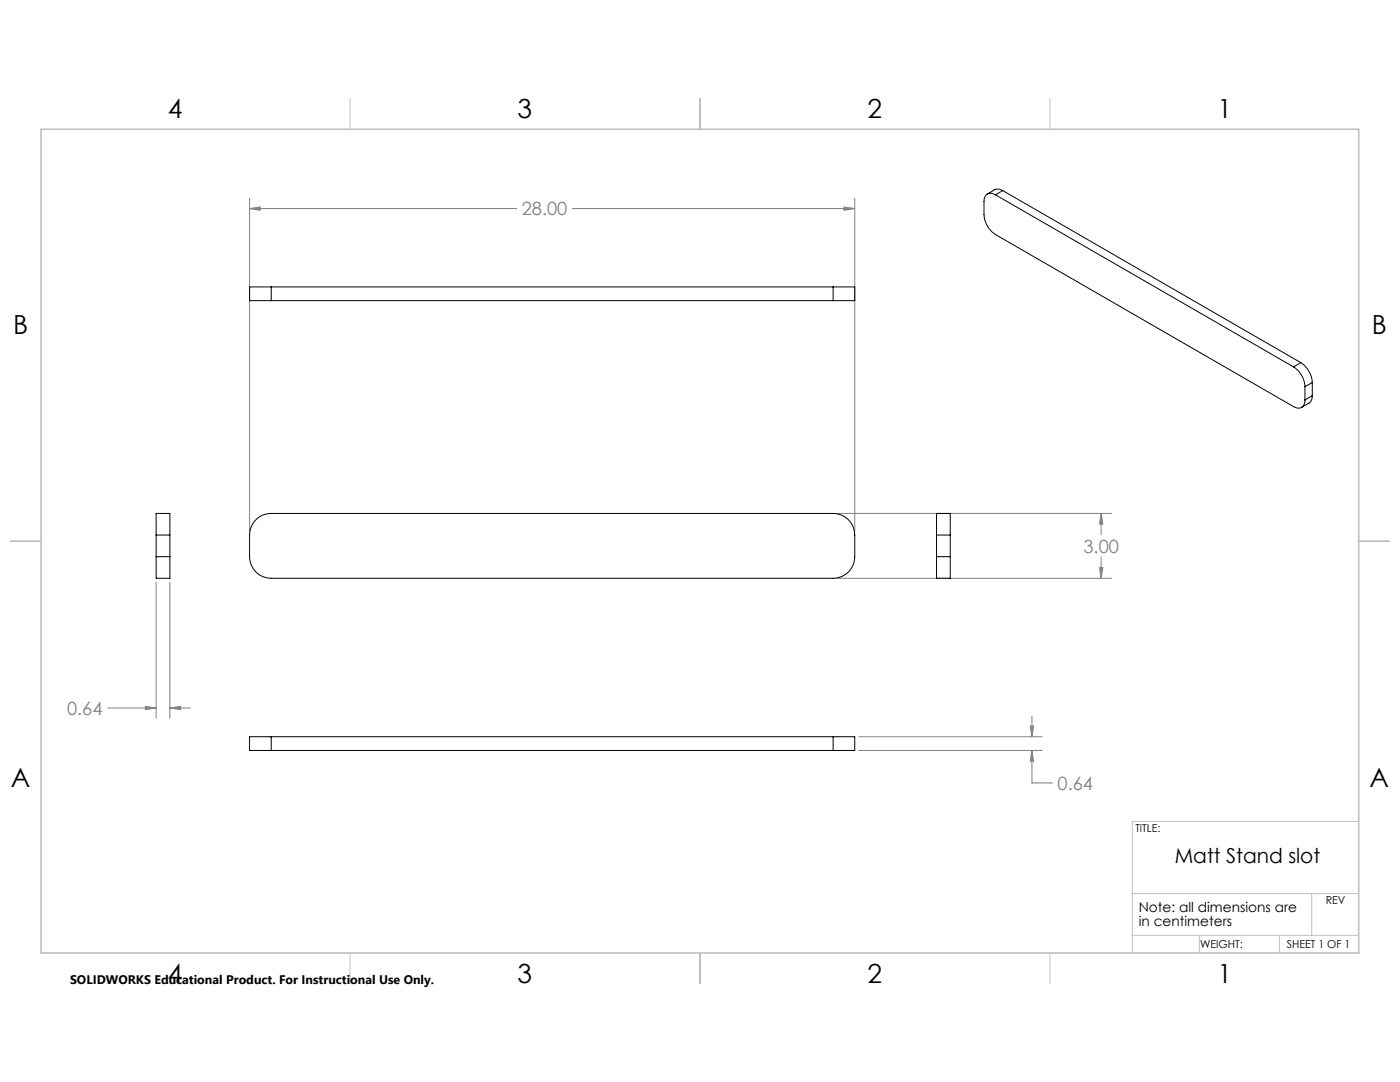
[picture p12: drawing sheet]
<svg xmlns="http://www.w3.org/2000/svg" width="279mm" height="216mm" viewBox="0 0 279 216" stroke-linecap="round" stroke-linejoin="round" font-family="sans-serif">
<defs><g id="words">
<g font-size="5.3">
<text x="33.5" y="23.6">4</text>
<text x="103.3" y="23.6">3</text>
<text x="173.2" y="23.6">2</text>
<text x="243" y="23.6">1</text>
<text x="2.6" y="66.7">B</text>
<text x="273.8" y="66.7">B</text>
<text x="2.2" y="157.1">A</text>
<text x="273.3" y="157.1">A</text>
<text x="33.5" y="196.2">4</text>
<text x="103.3" y="196.2">3</text>
<text x="173.2" y="196.2">2</text>
<text x="243" y="196.2">1</text>
</g>
<text font-size="4.1" x="234.5" y="172.3">Matt Stand slot</text>
<g font-size="3.7" fill="#808080">
<text x="104.1" y="43">28.00</text>
<text x="216.2" y="110.3">3.00</text>
<text x="13.4" y="142.6">0.64</text>
<text x="211.1" y="157.6">0.64</text>
</g>
<g font-size="2.7">
<text x="227.3" y="182">Note: all dimensions are</text>
<text x="227.3" y="184.7">in centimeters</text>
</g>
<text font-size="2.5" x="14" y="196.3">SOLIDWORKS Educational Product. For Instructional Use Only.</text>
<g font-size="2.2">
<text x="226.6" y="166.1">TITLE:</text>
<text x="264.6" y="180.4">REV</text>
<text x="239.5" y="189.2">WEIGHT:</text>
<text x="256.8" y="189.1">SHEET 1 OF 1</text>
</g>
</g></defs>
<g fill="none" stroke="#808080" stroke-width=".2">
<path d="M49.8 39.6v66.3M170.6 39.6v66.3M49.8 41.6l2.1-.3v.7zM49.8 41.6h53.3M114.2 41.6h56.4M168.4 41.3l2.2 .3-2.2 .4zM31.2 116.2v27.1M33.9 116.2v27.1M167.1 102.4h54.7M167.1 115.4h54.7M219.4 113.2h.7l-.3 2.2zM219.8 102.4l.3 2.2h-.7z"/>
<path d="M219.8 102.4v4.3M219.8 111.1v4.3M21.5 141.3h9.7M29 140.9l2.2 .4-2.2 .3zM33.9 141.3l2.1-.4v.7zM33.9 141.3h4.1M171.4 147h36.6M171.4 149.7h36.6M205.6 144.9h.7l-.4 2.1zM205.9 149.7l.4 2.2h-.7zM205.9 149.7v6.5h4.2M205.9 142.9v4.1"/>
</g>
<g fill="none" stroke="#c0c0c0" stroke-width=".2">
<path d="M69.8 19.6v6.2M139.7 19.6v6.2M209.5 19.6v6.2M2 108h6.2M271.2 108h6.1M226 178.3h45.2M261.8 178.3v8.3M271.2 163.9h-45.2v26.2M69.8 190.1v6.2M139.7 190.1v6.2M209.5 190.1v6.2M226 186.6h45.2"/>
<path d="M239.4 186.6v3.5M255.3 186.6v3.5"/>
</g>
<path d="M8.2 25.8h263v164.3h-263z" fill="none" stroke="#c0c0c0" stroke-width=".32"/>
<path d="M49.8 41.6l2.1-.3v.7zM168.4 41.3l2.2 .3-2.2 .4zM219.8 102.4l.3 2.2h-.7zM219.4 113.2h.7l-.3 2.2zM29 140.9l2.2 .4-2.2 .3zM33.9 141.3l2.1-.4v.7zM205.6 144.9h.7l-.4 2.1zM205.9 149.7l.4 2.2h-.7z" fill="#808080"/>
<g fill="none" stroke="#000" stroke-width=".2">
<path d="M198.7 38.9a1.39 1.39 0 0 0-1.6-.2 1.39 1.39 0 0 0-.7 1.5v2.6a5 5 0 0 0 2.3 4l59.4 34.3a1.39 1.39 0 0 0 1.7 .2 1.39 1.39 0 0 0 .6-1.5M198.7 38.9l59.4 34.3M200.1 38l-.6-.2-.6-.1-1.9 1M200.1 38l-1.4 .9M200.1 38l59.5 34.4M54.1 57.3h-4.3v2.7h4.3M54.1 60h112.2M54.1 57.3v2.7M54.1 57.3h112.2M166.3 57.3h4.3v2.7h-4.3M166.3 57.3v2.7M258.1 73.2a5 5 0 0 1 2.3 4"/>
<path d="M259.6 72.4a5.1 5.1 0 0 1 2.3 3.9M259.6 72.4l-1.5 .8M260.4 77.2v2.6M261.9 79l-.1 .7-.3 .5-1.7 1.1M261.9 76.3l-1.5 .9M261.9 79l-1.5 .8M261.9 76.3v2.7M31.2 106.8v-4.4h2.7v4.4M31.2 111.1v4.3h2.7v-4.3M31.2 106.8h2.7M31.2 111.1h2.7M31.2 106.8v4.3"/>
<path d="M33.9 106.8v4.3M50.9 103.9a4.3 4.3 0 0 1 3.2-1.5h112.2a4.3 4.3 0 0 1 4.3 4.4v4.3a4.3 4.3 0 0 1-4.3 4.3h-112.2a4.3 4.3 0 0 1-4.3-4.3v-4.3a4.2 4.2 0 0 1 1.1-2.9zM186.9 111.1v4.3h2.7v-4.3M186.9 106.8v-4.4h2.7v4.4M186.9 106.8h2.7M186.9 111.1h2.7M186.9 106.8v4.3M189.6 106.8v4.3M54.1 147h-4.3v2.7h4.3M54.1 147v2.7M54.1 149.7h112.2M54.1 147h112.2"/>
<path d="M166.3 147h4.3v2.7h-4.3M166.3 147v2.7"/>
</g>
<use href="#words"/>
</svg>
